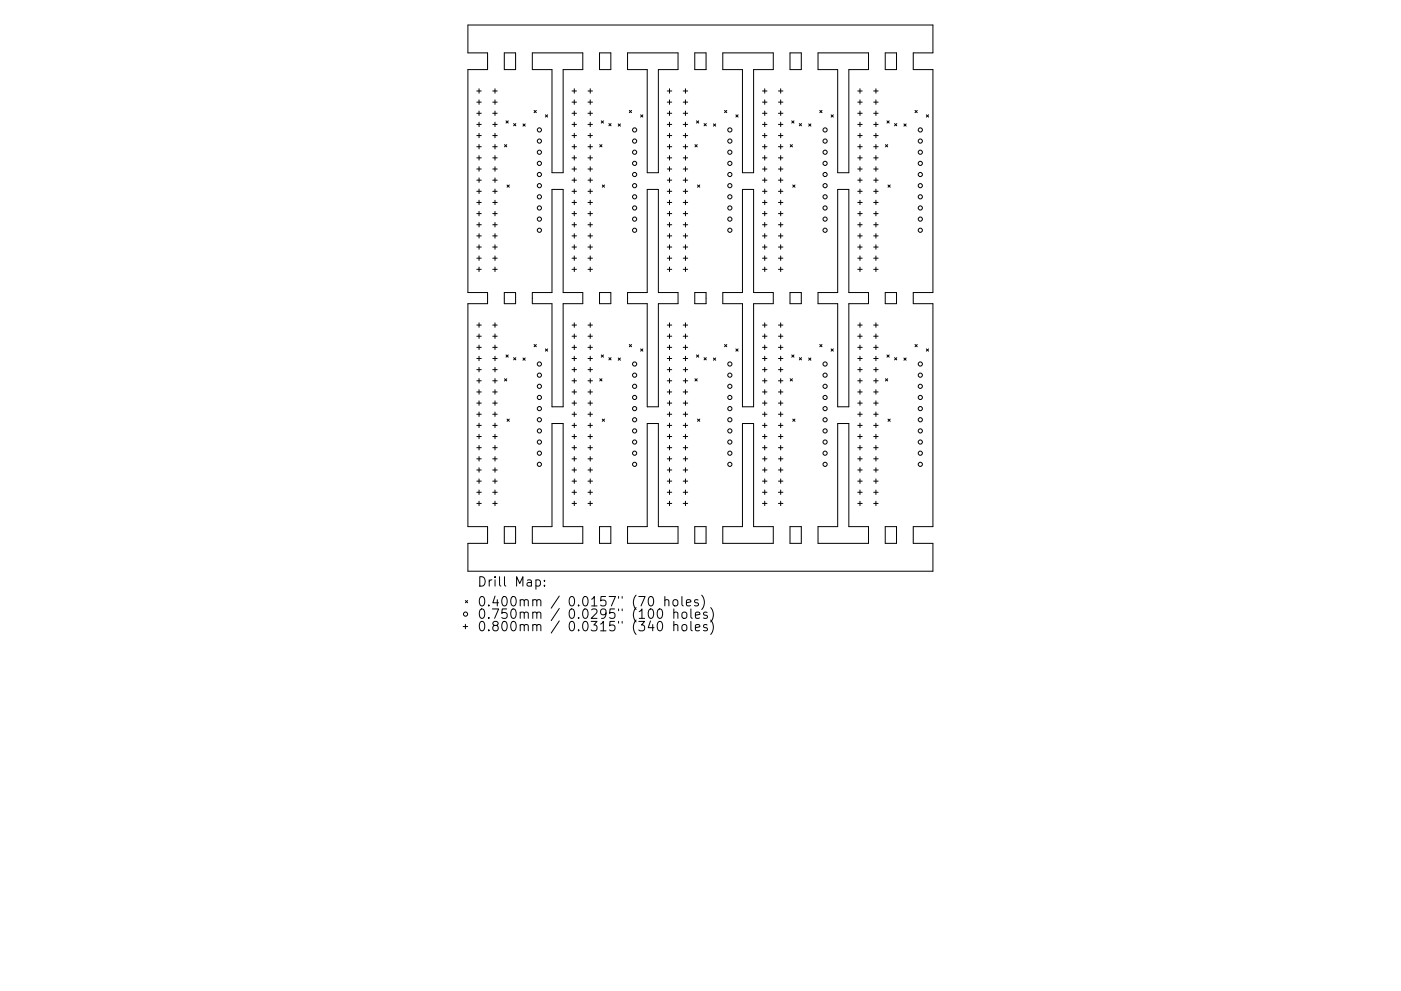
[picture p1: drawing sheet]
<svg xmlns="http://www.w3.org/2000/svg" width="297mm" height="210mm" viewBox="0 0 297 210" stroke-linecap="round" stroke-linejoin="round" font-family="sans-serif">
<defs><g id="words">
<g font-size="2.8">
<text x="101.1" y="124.5">Drill Map:</text>
<text x="101.1" y="128.7">0.400mm / 0.0157&quot; (70 holes)</text>
<text x="101.1" y="131.3">0.750mm / 0.0295&quot; (100 holes)</text>
<text x="101.1" y="133.9">0.800mm / 0.0315&quot; (340 holes)</text>
</g>
</g></defs>
<g fill="none" stroke="#000" stroke-width=".21">
<path d="M99.2 5.3h98.6v5.9h-4.2v3.6h4.2v47.3h-4.2v2.3h4.2v47.3h-4.2v3.6h4.2v5.9h-98.6v-5.9h4.2v-3.6h-4.2v-47.3h4.2v-2.3h-4.2v-47.3h4.2v-3.6h-4.2zM101.1 19.3h.9M101.6 18.8v1M104.5 19.3h.9M104.9 18.8v1M106.9 11.2h2.4v3.6h-2.4zM112.9 11.2h10.7v3.6h-4.2v21.8h-2.4v-21.8h-4.1zM121.3 19.3h.9M121.8 18.8v1M124.7 19.3h.9M125.1 18.8v1M127.1 11.2h2.4v3.6h-2.4z"/>
<path d="M133.1 11.2h10.7v3.6h-4.2v21.8h-2.4v-21.8h-4.1zM141.5 19.3h.9M141.9 18.8v1M144.9 19.3h.9M145.3 18.8v1M147.3 11.2h2.4v3.6h-2.4zM153.2 11.2h10.7v3.6h-4.1v21.8h-2.4v-21.8h-4.2zM161.7 19.3h.9M162.1 18.8v1M165 19.3h1M165.5 18.8v1M167.5 11.2h2.4v3.6h-2.4z"/>
<path d="M173.4 11.2h10.7v3.6h-4.1v21.8h-2.4v-21.8h-4.2zM181.9 19.3h.9M182.3 18.8v1M185.2 19.3h1M185.7 18.8v1M187.7 11.2h2.4v3.6h-2.4zM101.1 21.7h.9M101.1 24h.9M101.1 26.4h.9M101.1 28.8h.9M101.1 31.1h.9M101.1 33.5h.9"/>
<path d="M101.1 35.9h.9M101.1 38.2h.9M101.6 21.2v.9M101.6 23.6v.9M101.6 25.9v1M101.6 28.3v.9M101.6 30.7v.9M101.6 33v1M101.6 35.4v.9M101.6 37.7v1M104.5 21.7h.9M104.5 24h.9"/>
<path d="M104.5 26.4h.9M104.5 28.8h.9M104.5 31.1h.9M104.5 33.5h.9M104.5 35.9h.9M104.5 38.2h.9M104.9 21.2v.9M104.9 23.6v.9M104.9 25.9v1M104.9 28.3v.9M104.9 30.7v.9M104.9 33v1"/>
<path d="M104.9 35.4v.9M104.9 37.7v1M107 30.7l.4 .5M107.3 25.6l.5 .5M107.4 30.7l-.4 .5M107.5 39.2l.5 .5M107.8 25.6l-.5 .5M108 39.2l-.5 .5M108.9 26.2l.5 .5M109.4 26.2l-.5 .5M110.9 26.3l.5 .5M111.4 26.3l-.5 .5"/>
<path d="M113.2 23.4l.5 .5M113.7 23.4l-.5 .5M115.6 24.4l.5 .4M116.1 24.4l-.5 .4M121.3 21.7h.9M121.3 24h.9M121.3 26.4h.9M121.3 28.8h.9M121.3 31.1h.9M121.3 33.5h.9M121.3 35.9h.9M121.3 38.2h.9"/>
<path d="M121.8 21.2v.9M121.8 23.6v.9M121.8 25.9v1M121.8 28.3v.9M121.8 30.7v.9M121.8 33v1M121.8 35.4v.9M121.8 37.7v1M124.7 21.7h.9M124.7 24h.9M124.7 26.4h.9M124.7 28.8h.9"/>
<path d="M124.7 31.1h.9M124.7 33.5h.9M124.7 35.9h.9M124.7 38.2h.9M125.1 21.2v.9M125.1 23.6v.9M125.1 25.9v1M125.1 28.3v.9M125.1 30.7v.9M125.1 33v1M125.1 35.4v.9M125.1 37.7v1"/>
<path d="M127.2 30.7l.4 .5M127.5 25.6l.5 .5M127.6 30.7l-.4 .5M127.7 39.2l.5 .5M128 25.6l-.5 .5M128.2 39.2l-.5 .5M129.1 26.2l.5 .5M129.6 26.2l-.5 .5M131.1 26.3l.4 .5M131.5 26.3l-.4 .5M133.4 23.4l.5 .5M133.9 23.4l-.5 .5"/>
<path d="M135.8 24.4l.5 .4M136.3 24.4l-.5 .4M141.5 21.7h.9M141.5 24h.9M141.5 26.4h.9M141.5 28.8h.9M141.5 31.1h.9M141.5 33.5h.9M141.5 35.9h.9M141.5 38.2h.9M141.9 21.2v.9M141.9 23.6v.9"/>
<path d="M141.9 25.9v1M141.9 28.3v.9M141.9 30.7v.9M141.9 33v1M141.9 35.4v.9M141.9 37.7v1M144.9 21.7h.9M144.9 24h.9M144.9 26.4h.9M144.9 28.8h.9M144.9 31.1h.9M144.9 33.5h.9"/>
<path d="M144.9 35.9h.9M144.9 38.2h.9M145.3 21.2v.9M145.3 23.6v.9M145.3 25.9v1M145.3 28.3v.9M145.3 30.7v.9M145.3 33v1M145.3 35.4v.9M145.3 37.7v1M147.3 30.7l.5 .5M147.7 25.6l.4 .5"/>
<path d="M147.8 30.7l-.5 .5M147.9 39.2l.5 .5M148.1 25.6l-.4 .5M148.4 39.2l-.5 .5M149.3 26.2l.5 .5M149.8 26.2l-.5 .5M151.3 26.3l.4 .5M151.7 26.3l-.4 .5M153.6 23.4l.5 .5M154.1 23.4l-.5 .5M156 24.4l.5 .4M156.5 24.4l-.5 .4"/>
<path d="M161.7 21.7h.9M161.7 24h.9M161.7 26.4h.9M161.7 28.8h.9M161.7 31.1h.9M161.7 33.5h.9M161.7 35.9h.9M161.7 38.2h.9M162.1 21.2v.9M162.1 23.6v.9M162.1 25.9v1M162.1 28.3v.9"/>
<path d="M162.1 30.7v.9M162.1 33v1M162.1 35.4v.9M162.1 37.7v1M165 21.7h1M165 24h1M165 26.4h1M165 28.8h1M165 31.1h1M165 33.5h1M165 35.9h1M165 38.2h1"/>
<path d="M165.5 21.2v.9M165.5 23.6v.9M165.5 25.9v1M165.5 28.3v.9M165.5 30.7v.9M165.5 33v1M165.5 35.4v.9M165.5 37.7v1M167.5 30.7l.5 .5M167.9 25.6l.4 .5M168 30.7l-.5 .5M168.1 39.2l.5 .5"/>
<path d="M168.3 25.6l-.4 .5M168.6 39.2l-.5 .5M169.5 26.2l.4 .5M169.9 26.2l-.4 .5M171.5 26.3l.4 .5M171.9 26.3l-.4 .5M173.8 23.4l.5 .5M174.3 23.4l-.5 .5M176.2 24.4l.5 .4M176.7 24.4l-.5 .4M181.9 21.7h.9M181.9 24h.9"/>
<path d="M181.9 26.4h.9M181.9 28.8h.9M181.9 31.1h.9M181.9 33.5h.9M181.9 35.9h.9M181.9 38.2h.9M182.3 21.2v.9M182.3 23.6v.9M182.3 25.9v1M182.3 28.3v.9M182.3 30.7v.9M182.3 33v1"/>
<path d="M182.3 35.4v.9M182.3 37.7v1M185.2 21.7h1M185.2 24h1M185.2 26.4h1M185.2 28.8h1M185.2 31.1h1M185.2 33.5h1M185.2 35.9h1M185.2 38.2h1M185.7 21.2v.9M185.7 23.6v.9"/>
<path d="M185.7 25.9v1M185.7 28.3v.9M185.7 30.7v.9M185.7 33v1M185.7 35.4v.9M185.7 37.7v1M187.7 30.7l.5 .5M188.1 25.6l.4 .5M188.2 30.7l-.5 .5M188.3 39.2l.4 .5M188.5 25.6l-.4 .5M188.7 39.2l-.4 .5"/>
<path d="M189.7 26.2l.4 .5M190.1 26.2l-.4 .5M191.6 26.3l.5 .5M192.1 26.3l-.5 .5M194 23.4l.5 .5M194.5 23.4l-.5 .5M196.4 24.4l.5 .4M196.9 24.4l-.5 .4M101.1 40.6h.9M101.1 43h.9M101.1 45.3h.9M101.1 47.7h.9"/>
<path d="M101.1 50h.9M101.1 52.4h.9M101.1 54.8h.9M101.1 57.1h.9M101.6 40.1v1M101.6 42.5v.9M101.6 44.8v1M101.6 47.2v1M101.6 49.6v.9M101.6 51.9v1M101.6 54.3v1M101.6 56.7v.9"/>
<path d="M104.5 40.6h.9M104.5 43h.9M104.5 45.3h.9M104.5 47.7h.9M104.5 50h.9M104.5 52.4h.9M104.5 54.8h.9M104.5 57.1h.9M104.9 40.1v1M104.9 42.5v.9M104.9 44.8v1M104.9 47.2v1"/>
<path d="M104.9 49.6v.9M104.9 51.9v1M104.9 54.3v1M104.9 56.7v.9M117 40.2h2.4v21.9h4.2v2.3h-4.2v21.9h-2.4v-21.9h-4.1v-2.3h4.1zM121.3 40.6h.9M121.3 43h.9M121.3 45.3h.9M121.3 47.7h.9M121.3 50h.9M121.3 52.4h.9M121.3 54.8h.9"/>
<path d="M121.3 57.1h.9M121.8 40.1v1M121.8 42.5v.9M121.8 44.8v1M121.8 47.2v1M121.8 49.6v.9M121.8 51.9v1M121.8 54.3v1M121.8 56.7v.9M124.7 40.6h.9M124.7 43h.9M124.7 45.3h.9"/>
<path d="M124.7 47.7h.9M124.7 50h.9M124.7 52.4h.9M124.7 54.8h.9M124.7 57.1h.9M125.1 40.1v1M125.1 42.5v.9M125.1 44.8v1M125.1 47.2v1M125.1 49.6v.9M125.1 51.9v1M125.1 54.3v1"/>
<path d="M125.1 56.7v.9M137.2 40.2h2.4v21.9h4.2v2.3h-4.2v21.9h-2.4v-21.9h-4.1v-2.3h4.1zM141.5 40.6h.9M141.5 43h.9M141.5 45.3h.9M141.5 47.7h.9M141.5 50h.9M141.5 52.4h.9M141.5 54.8h.9M141.5 57.1h.9M141.9 40.1v1M141.9 42.5v.9"/>
<path d="M141.9 44.8v1M141.9 47.2v1M141.9 49.6v.9M141.9 51.9v1M141.9 54.3v1M141.9 56.7v.9M144.9 40.6h.9M144.9 43h.9M144.9 45.3h.9M144.9 47.7h.9M144.9 50h.9M144.9 52.4h.9"/>
<path d="M144.9 54.8h.9M144.9 57.1h.9M145.3 40.1v1M145.3 42.5v.9M145.3 44.8v1M145.3 47.2v1M145.3 49.6v.9M145.3 51.9v1M145.3 54.3v1M145.3 56.7v.9M157.4 40.2h2.4v21.9h4.1v2.3h-4.1v21.9h-2.4v-21.9h-4.2v-2.3h4.2zM161.7 40.6h.9"/>
<path d="M161.7 43h.9M161.7 45.3h.9M161.7 47.7h.9M161.7 50h.9M161.7 52.4h.9M161.7 54.8h.9M161.7 57.1h.9M162.1 40.1v1M162.1 42.5v.9M162.1 44.8v1M162.1 47.2v1M162.1 49.6v.9"/>
<path d="M162.1 51.9v1M162.1 54.3v1M162.1 56.7v.9M165 40.6h1M165 43h1M165 45.3h1M165 47.7h1M165 50h1M165 52.4h1M165 54.8h1M165 57.1h1M165.5 40.1v1"/>
<path d="M165.5 42.5v.9M165.5 44.8v1M165.5 47.2v1M165.5 49.6v.9M165.5 51.9v1M165.5 54.3v1M165.5 56.7v.9M177.6 40.2h2.4v21.9h4.1v2.3h-4.1v21.9h-2.4v-21.9h-4.2v-2.3h4.2zM181.9 40.6h.9M181.9 43h.9M181.9 45.3h.9M181.9 47.7h.9"/>
<path d="M181.9 50h.9M181.9 52.4h.9M181.9 54.8h.9M181.9 57.1h.9M182.3 40.1v1M182.3 42.5v.9M182.3 44.8v1M182.3 47.2v1M182.3 49.6v.9M182.3 51.9v1M182.3 54.3v1M182.3 56.7v.9"/>
<path d="M185.2 40.6h1M185.2 43h1M185.2 45.3h1M185.2 47.7h1M185.2 50h1M185.2 52.4h1M185.2 54.8h1M185.2 57.1h1M185.7 40.1v1M185.7 42.5v.9M185.7 44.8v1M185.7 47.2v1"/>
<path d="M185.7 49.6v.9M185.7 51.9v1M185.7 54.3v1M185.7 56.7v.9M101.1 69h.9M101.1 71.3h.9M101.1 73.7h.9M101.1 76.1h.9M101.1 78.4h.9M101.6 68.5v.9M101.6 70.9v.9M101.6 73.2v1"/>
<path d="M101.6 75.6v.9M101.6 78v.9M104.5 69h.9M104.5 71.3h.9M104.5 73.7h.9M104.5 76.1h.9M104.5 78.4h.9M104.9 68.5v.9M104.9 70.9v.9M104.9 73.2v1M104.9 75.6v.9M104.9 78v.9"/>
<path d="M106.9 62.1h2.4v2.3h-2.4zM107.3 75.3l.5 .5M107.8 75.3l-.5 .5M108.9 75.9l.5 .5M109.4 75.9l-.5 .5M110.9 76l.5 .4M111.4 76l-.5 .4M113.2 73.1l.5 .5M113.7 73.1l-.5 .5M115.6 74l.5 .5M116.1 74l-.5 .5M121.3 69h.9"/>
<path d="M121.3 71.3h.9M121.3 73.7h.9M121.3 76.1h.9M121.3 78.4h.9M121.8 68.5v.9M121.8 70.9v.9M121.8 73.2v1M121.8 75.6v.9M121.8 78v.9M124.7 69h.9M124.7 71.3h.9M124.7 73.7h.9"/>
<path d="M124.7 76.1h.9M124.7 78.4h.9M125.1 68.5v.9M125.1 70.9v.9M125.1 73.2v1M125.1 75.6v.9M125.1 78v.9M127.1 62.1h2.4v2.3h-2.4zM127.5 75.3l.5 .5M128 75.3l-.5 .5M129.1 75.9l.5 .5M129.6 75.9l-.5 .5"/>
<path d="M131.1 76l.4 .4M131.5 76l-.4 .4M133.4 73.1l.5 .5M133.9 73.1l-.5 .5M135.8 74l.5 .5M136.3 74l-.5 .5M141.5 69h.9M141.5 71.3h.9M141.5 73.7h.9M141.5 76.1h.9M141.5 78.4h.9M141.9 68.5v.9"/>
<path d="M141.9 70.9v.9M141.9 73.2v1M141.9 75.6v.9M141.9 78v.9M144.9 69h.9M144.9 71.3h.9M144.9 73.7h.9M144.9 76.1h.9M144.9 78.4h.9M145.3 68.5v.9M145.3 70.9v.9M145.3 73.2v1"/>
<path d="M145.3 75.6v.9M145.3 78v.9M147.3 62.1h2.4v2.3h-2.4zM147.7 75.3l.4 .5M148.1 75.3l-.4 .5M149.3 75.9l.5 .5M149.8 75.9l-.5 .5M151.3 76l.4 .4M151.7 76l-.4 .4M153.6 73.1l.5 .5M154.1 73.1l-.5 .5M156 74l.5 .5"/>
<path d="M156.5 74l-.5 .5M161.7 69h.9M161.7 71.3h.9M161.7 73.7h.9M161.7 76.1h.9M161.7 78.4h.9M162.1 68.5v.9M162.1 70.9v.9M162.1 73.2v1M162.1 75.6v.9M162.1 78v.9M165 69h1"/>
<path d="M165 71.3h1M165 73.7h1M165 76.1h1M165 78.4h1M165.5 68.5v.9M165.5 70.9v.9M165.5 73.2v1M165.5 75.6v.9M165.5 78v.9M167.5 62.1h2.4v2.3h-2.4zM167.9 75.3l.4 .5M168.3 75.3l-.4 .5"/>
<path d="M169.5 75.9l.4 .5M169.9 75.9l-.4 .5M171.5 76l.4 .4M171.9 76l-.4 .4M173.8 73.1l.5 .5M174.3 73.1l-.5 .5M176.2 74l.5 .5M176.7 74l-.5 .5M181.9 69h.9M181.9 71.3h.9M181.9 73.7h.9M181.9 76.1h.9"/>
<path d="M181.9 78.4h.9M182.3 68.5v.9M182.3 70.9v.9M182.3 73.2v1M182.3 75.6v.9M182.3 78v.9M185.2 69h1M185.2 71.3h1M185.2 73.7h1M185.2 76.1h1M185.2 78.4h1M185.7 68.5v.9"/>
<path d="M185.7 70.9v.9M185.7 73.2v1M185.7 75.6v.9M185.7 78v.9M187.7 62.1h2.4v2.3h-2.4zM188.1 75.3l.4 .5M188.5 75.3l-.4 .5M189.7 75.9l.4 .5M190.1 75.9l-.4 .5M191.6 76l.5 .4M192.1 76l-.5 .4M194 73.1l.5 .5"/>
<path d="M194.5 73.1l-.5 .5M196.4 74l.5 .5M196.9 74l-.5 .5M101.1 80.8h.9M101.1 83.2h.9M101.1 85.5h.9M101.1 87.9h.9M101.1 90.3h.9M101.1 92.6h.9M101.1 95h.9M101.1 97.3h.9M101.1 99.7h.9"/>
<path d="M101.6 80.3v1M101.6 82.7v.9M101.6 85.1v.9M101.6 87.4v1M101.6 89.8v.9M101.6 92.1v1M101.6 94.5v1M101.6 96.9v.9M101.6 99.2v1M104.5 80.8h.9M104.5 83.2h.9M104.5 85.5h.9"/>
<path d="M104.5 87.9h.9M104.5 90.3h.9M104.5 92.6h.9M104.5 95h.9M104.5 97.3h.9M104.5 99.7h.9M104.9 80.3v1M104.9 82.7v.9M104.9 85.1v.9M104.9 87.4v1M104.9 89.8v.9M104.9 92.1v1"/>
<path d="M104.9 94.5v1M104.9 96.9v.9M104.9 99.2v1M107 80.4l.4 .4M107.4 80.4l-.4 .4M107.5 88.9l.5 .5M108 88.9l-.5 .5M117 89.9h2.4v21.8h4.2v3.6h-10.7v-3.6h4.1zM121.3 80.8h.9M121.3 83.2h.9M121.3 85.5h.9M121.3 87.9h.9"/>
<path d="M121.3 90.3h.9M121.3 92.6h.9M121.3 95h.9M121.3 97.3h.9M121.3 99.7h.9M121.8 80.3v1M121.8 82.7v.9M121.8 85.1v.9M121.8 87.4v1M121.8 89.8v.9M121.8 92.1v1M121.8 94.5v1"/>
<path d="M121.8 96.9v.9M121.8 99.2v1M124.7 80.8h.9M124.7 83.2h.9M124.7 85.5h.9M124.7 87.9h.9M124.7 90.3h.9M124.7 92.6h.9M124.7 95h.9M124.7 97.3h.9M124.7 99.7h.9M125.1 80.3v1"/>
<path d="M125.1 82.7v.9M125.1 85.1v.9M125.1 87.4v1M125.1 89.8v.9M125.1 92.1v1M125.1 94.5v1M125.1 96.9v.9M125.1 99.2v1M127.2 80.4l.4 .4M127.6 80.4l-.4 .4M127.7 88.9l.5 .5M128.2 88.9l-.5 .5"/>
<path d="M137.2 89.9h2.4v21.8h4.2v3.6h-10.7v-3.6h4.1zM141.5 80.8h.9M141.5 83.2h.9M141.5 85.5h.9M141.5 87.9h.9M141.5 90.3h.9M141.5 92.6h.9M141.5 95h.9M141.5 97.3h.9M141.5 99.7h.9M141.9 80.3v1M141.9 82.7v.9"/>
<path d="M141.9 85.1v.9M141.9 87.4v1M141.9 89.8v.9M141.9 92.1v1M141.9 94.5v1M141.9 96.9v.9M141.9 99.2v1M144.9 80.8h.9M144.9 83.2h.9M144.9 85.5h.9M144.9 87.9h.9M144.9 90.3h.9"/>
<path d="M144.9 92.6h.9M144.9 95h.9M144.9 97.3h.9M144.9 99.7h.9M145.3 80.3v1M145.3 82.7v.9M145.3 85.1v.9M145.3 87.4v1M145.3 89.8v.9M145.3 92.1v1M145.3 94.5v1M145.3 96.9v.9"/>
<path d="M145.3 99.2v1M147.3 80.4l.5 .4M147.8 80.4l-.5 .4M147.9 88.9l.5 .5M148.4 88.9l-.5 .5M157.4 89.9h2.4v21.8h4.1v3.6h-10.7v-3.6h4.2zM161.7 80.8h.9M161.7 83.2h.9M161.7 85.5h.9M161.7 87.9h.9M161.7 90.3h.9M161.7 92.6h.9"/>
<path d="M161.7 95h.9M161.7 97.3h.9M161.7 99.7h.9M162.1 80.3v1M162.1 82.7v.9M162.1 85.1v.9M162.1 87.4v1M162.1 89.8v.9M162.1 92.1v1M162.1 94.5v1M162.1 96.9v.9M162.1 99.2v1"/>
<path d="M165 80.8h1M165 83.2h1M165 85.5h1M165 87.9h1M165 90.3h1M165 92.6h1M165 95h1M165 97.3h1M165 99.7h1M165.5 80.3v1M165.5 82.7v.9M165.5 85.1v.9"/>
<path d="M165.5 87.4v1M165.5 89.8v.9M165.5 92.1v1M165.5 94.5v1M165.5 96.9v.9M165.5 99.2v1M167.5 80.4l.5 .4M168 80.4l-.5 .4M168.1 88.9l.5 .5M168.6 88.9l-.5 .5M177.6 89.9h2.4v21.8h4.1v3.6h-10.7v-3.6h4.2zM181.9 80.8h.9"/>
<path d="M181.9 83.2h.9M181.9 85.5h.9M181.9 87.9h.9M181.9 90.3h.9M181.9 92.6h.9M181.9 95h.9M181.9 97.3h.9M181.9 99.7h.9M182.3 80.3v1M182.3 82.7v.9M182.3 85.1v.9M182.3 87.4v1"/>
<path d="M182.3 89.8v.9M182.3 92.1v1M182.3 94.5v1M182.3 96.9v.9M182.3 99.2v1M185.2 80.8h1M185.2 83.2h1M185.2 85.5h1M185.2 87.9h1M185.2 90.3h1M185.2 92.6h1M185.2 95h1"/>
<path d="M185.2 97.3h1M185.2 99.7h1M185.7 80.3v1M185.7 82.7v.9M185.7 85.1v.9M185.7 87.4v1M185.7 89.8v.9M185.7 92.1v1M185.7 94.5v1M185.7 96.9v.9M185.7 99.2v1M187.7 80.4l.5 .4"/>
<path d="M188.2 80.4l-.5 .4M188.3 88.9l.4 .5M188.7 88.9l-.4 .5M101.1 102.1h.9M101.1 104.4h.9M101.1 106.8h.9M101.6 101.6v1M101.6 104v.9M101.6 106.3v1M104.5 102.1h.9M104.5 104.4h.9M104.5 106.8h.9"/>
<path d="M104.9 101.6v1M104.9 104v.9M104.9 106.3v1M106.9 111.7h2.4v3.6h-2.4zM121.3 102.1h.9M121.3 104.4h.9M121.3 106.8h.9M121.8 101.6v1M121.8 104v.9M121.8 106.3v1M124.7 102.1h.9M124.7 104.4h.9"/>
<path d="M124.7 106.8h.9M125.1 101.6v1M125.1 104v.9M125.1 106.3v1M127.1 111.7h2.4v3.6h-2.4zM141.5 102.1h.9M141.5 104.4h.9M141.5 106.8h.9M141.9 101.6v1M141.9 104v.9M141.9 106.3v1M144.9 102.1h.9"/>
<path d="M144.9 104.4h.9M144.9 106.8h.9M145.3 101.6v1M145.3 104v.9M145.3 106.3v1M147.3 111.7h2.4v3.6h-2.4zM161.7 102.1h.9M161.7 104.4h.9M161.7 106.8h.9M162.1 101.6v1M162.1 104v.9M162.1 106.3v1"/>
<path d="M165 102.1h1M165 104.4h1M165 106.8h1M165.5 101.6v1M165.5 104v.9M165.5 106.3v1M167.5 111.7h2.4v3.6h-2.4zM181.9 102.1h.9M181.9 104.4h.9M181.9 106.8h.9M182.3 101.6v1M182.3 104v.9"/>
<path d="M182.3 106.3v1M185.2 102.1h1M185.2 104.4h1M185.2 106.8h1M185.7 101.6v1M185.7 104v.9M185.7 106.3v1M187.7 111.7h2.4v3.6h-2.4zM98.2 132.9h.9M98.7 127.4l.4 .5M98.7 132.5v.9M99.1 127.4l-.4 .5"/>
<path d="M113.6 123.1l.6-.1 .4 .4v.6l-.2 .3h-.8M115.4 124.2v.2M115.4 123.1v.2M137.6 126.7l.5-.1a1.25 1.25 0 0 1 0 2l-.4-.1-.2-.3-.1-.9zM139.5 129.4l.5-.2a1.25 1.25 0 0 1 0 2l-.4-.1-.2-.3-.1-.8zM139.5 132l.5-.2a1.25 1.25 0 0 1 0 2l-.4-.1-.2-.2-.1-.9zM141 127.4l.2-.2 .5 .1 .1 1.3M141 126.6v2M142.8 127.4l.3-.2a.54 .54 0 0 1 .6 .4v.6a.54 .54 0 0 1-.5 .4 .54 .54 0 0 1-.5-.4zM142.9 130.1a.5 .5 0 0 1 .8 0v1.1M142.9 132.7a.5 .5 0 0 1 .8 .1v1M142.9 129.2v2"/>
<path d="M142.9 131.8v2M144.6 126.6v1.7l.3 .3M144.7 130.1a.54 .54 0 0 1 .5-.2 .54 .54 0 0 1 .4 .3v.6a.54 .54 0 0 1-.5 .4 .54 .54 0 0 1-.5-.4zM144.7 132.7a.54 .54 0 0 1 .5-.2 .54 .54 0 0 1 .4 .4v.6a.54 .54 0 0 1-.5 .4 .54 .54 0 0 1-.5-.4zM145.5 127.9l1-.2-.1-.4-.6-.1-.3 .3 .1 1h.8M146.5 129.2v1.7l.3 .3M146.5 131.8v1.8l.3 .2M147.4 130.5l1-.2-.1-.3-.6-.1-.3 .2 .1 1h.8M147.4 133.2l1-.2-.1-.4-.6-.1-.3 .3 .1 .9h.8M148 127.3l-.5-.1-.3 .3 .1 .3 .7 .2v.5h-.8M148.8 126.3a2.29 2.29 0 0 1 0 3M149.9 130l-.5-.1-.2 .2v.3l.7 .2v.5h-.7"/>
<path d="M149.9 132.6l-.5-.1-.2 .3v.3l.7 .2v.4h-.7M150.7 128.9a2.29 2.29 0 0 1 0 3.1M150.7 131.6a2.29 2.29 0 0 1 0 3"/>
<circle cx="114.4" cy="27.6" r=".44"/>
<circle cx="114.4" cy="37" r=".44"/>
<circle cx="114.4" cy="34.7" r=".44"/>
<circle cx="114.4" cy="32.3" r=".44"/>
<circle cx="114.4" cy="29.9" r=".44"/>
<circle cx="114.4" cy="39.4" r=".44"/>
<circle cx="134.6" cy="27.6" r=".44"/>
<circle cx="134.6" cy="37" r=".44"/>
<circle cx="134.6" cy="34.7" r=".44"/>
<circle cx="134.6" cy="32.3" r=".44"/>
<circle cx="134.6" cy="29.9" r=".44"/>
<circle cx="134.6" cy="39.4" r=".44"/>
<circle cx="154.7" cy="27.6" r=".44"/>
<circle cx="154.7" cy="37" r=".44"/>
<circle cx="154.7" cy="34.7" r=".44"/>
<circle cx="154.7" cy="32.3" r=".44"/>
<circle cx="154.7" cy="39.4" r=".44"/>
<circle cx="154.7" cy="29.9" r=".44"/>
<circle cx="174.9" cy="27.6" r=".44"/>
<circle cx="174.9" cy="37" r=".44"/>
<circle cx="174.9" cy="34.7" r=".44"/>
<circle cx="174.9" cy="32.3" r=".44"/>
<circle cx="174.9" cy="29.9" r=".44"/>
<circle cx="174.9" cy="39.4" r=".44"/>
<circle cx="195.1" cy="27.6" r=".44"/>
<circle cx="195.1" cy="37" r=".44"/>
<circle cx="195.1" cy="34.7" r=".44"/>
<circle cx="195.1" cy="32.3" r=".44"/>
<circle cx="195.1" cy="29.9" r=".44"/>
<circle cx="195.1" cy="39.4" r=".44"/>
<circle cx="114.4" cy="48.9" r=".44"/>
<circle cx="114.4" cy="44.1" r=".44"/>
<circle cx="114.4" cy="46.5" r=".44"/>
<circle cx="114.4" cy="41.8" r=".44"/>
<circle cx="134.6" cy="48.9" r=".44"/>
<circle cx="134.6" cy="44.1" r=".44"/>
<circle cx="134.6" cy="46.5" r=".44"/>
<circle cx="134.6" cy="41.8" r=".44"/>
<circle cx="154.7" cy="44.1" r=".44"/>
<circle cx="154.7" cy="48.9" r=".44"/>
<circle cx="154.7" cy="46.5" r=".44"/>
<circle cx="154.7" cy="41.8" r=".44"/>
<circle cx="174.9" cy="48.9" r=".44"/>
<circle cx="174.9" cy="44.1" r=".44"/>
<circle cx="174.9" cy="46.5" r=".44"/>
<circle cx="174.9" cy="41.8" r=".44"/>
<circle cx="195.1" cy="48.9" r=".44"/>
<circle cx="195.1" cy="44.1" r=".44"/>
<circle cx="195.1" cy="46.5" r=".44"/>
<circle cx="195.1" cy="41.8" r=".44"/>
<circle cx="114.4" cy="79.6" r=".44"/>
<circle cx="114.4" cy="77.2" r=".44"/>
<circle cx="134.6" cy="79.6" r=".44"/>
<circle cx="134.6" cy="77.2" r=".44"/>
<circle cx="154.7" cy="77.2" r=".44"/>
<circle cx="154.7" cy="79.6" r=".44"/>
<circle cx="174.9" cy="79.6" r=".44"/>
<circle cx="174.9" cy="77.2" r=".44"/>
<circle cx="195.1" cy="79.6" r=".44"/>
<circle cx="195.1" cy="77.2" r=".44"/>
<circle cx="114.4" cy="91.4" r=".44"/>
<circle cx="114.4" cy="86.7" r=".44"/>
<circle cx="114.4" cy="89.1" r=".44"/>
<circle cx="114.4" cy="82" r=".44"/>
<circle cx="114.4" cy="98.5" r=".44"/>
<circle cx="114.4" cy="96.2" r=".44"/>
<circle cx="114.4" cy="84.3" r=".44"/>
<circle cx="114.4" cy="93.8" r=".44"/>
<circle cx="134.6" cy="86.7" r=".44"/>
<circle cx="134.6" cy="91.4" r=".44"/>
<circle cx="134.6" cy="89.1" r=".44"/>
<circle cx="134.6" cy="82" r=".44"/>
<circle cx="134.6" cy="98.5" r=".44"/>
<circle cx="134.6" cy="96.2" r=".44"/>
<circle cx="134.6" cy="84.3" r=".44"/>
<circle cx="134.6" cy="93.8" r=".44"/>
<circle cx="154.7" cy="91.4" r=".44"/>
<circle cx="154.7" cy="86.7" r=".44"/>
<circle cx="154.7" cy="89.1" r=".44"/>
<circle cx="154.7" cy="82" r=".44"/>
<circle cx="154.7" cy="98.5" r=".44"/>
<circle cx="154.7" cy="96.2" r=".44"/>
<circle cx="154.7" cy="93.8" r=".44"/>
<circle cx="154.7" cy="84.3" r=".44"/>
<circle cx="174.9" cy="91.4" r=".44"/>
<circle cx="174.9" cy="86.7" r=".44"/>
<circle cx="174.9" cy="89.1" r=".44"/>
<circle cx="174.9" cy="82" r=".44"/>
<circle cx="174.9" cy="98.5" r=".44"/>
<circle cx="174.9" cy="96.2" r=".44"/>
<circle cx="174.9" cy="84.3" r=".44"/>
<circle cx="174.9" cy="93.8" r=".44"/>
<circle cx="195.1" cy="86.7" r=".44"/>
<circle cx="195.1" cy="91.4" r=".44"/>
<circle cx="195.1" cy="89.1" r=".44"/>
<circle cx="195.1" cy="82" r=".44"/>
<circle cx="195.1" cy="98.5" r=".44"/>
<circle cx="195.1" cy="96.2" r=".44"/>
<circle cx="195.1" cy="84.3" r=".44"/>
<circle cx="195.1" cy="93.8" r=".44"/>
<circle cx="98.7" cy="130.3" r=".44"/>
</g>
<use href="#words"/>
</svg>
